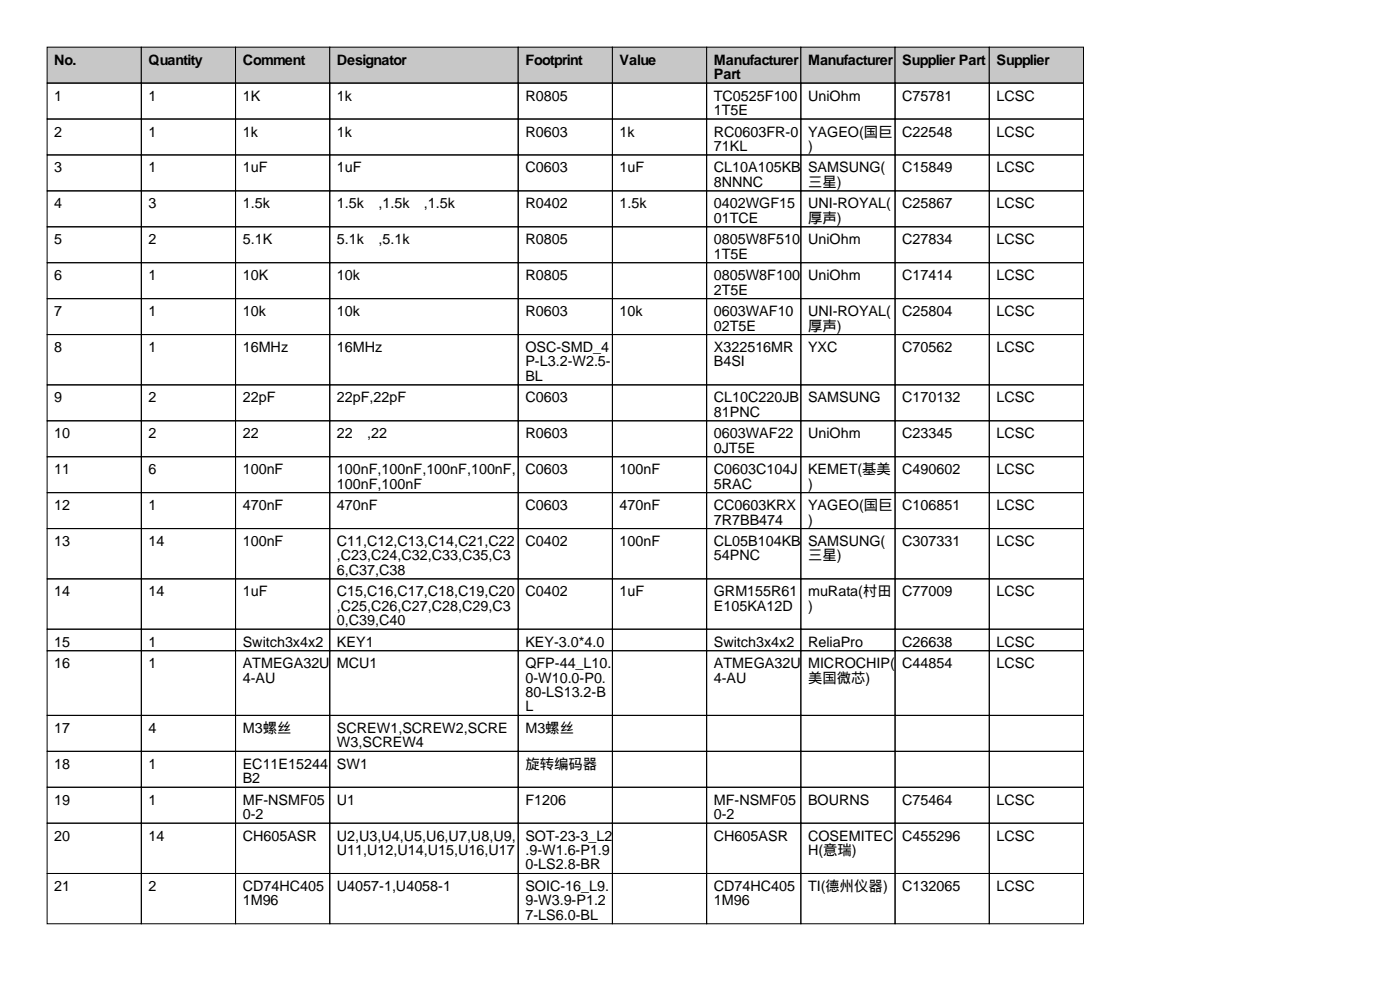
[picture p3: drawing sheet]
<svg xmlns="http://www.w3.org/2000/svg" width="297mm" height="210mm" viewBox="0 0 297 210" stroke-linecap="round" stroke-linejoin="round" font-family="sans-serif">
<defs><g id="words">
<g font-size="3">
<text x="11.5" y="13.7">No.</text>
<text x="31.5" y="13.7">Quantity</text>
<text x="51.5" y="13.7">Comment</text>
<text x="71.5" y="13.7">Designator</text>
<text x="111.5" y="13.7">Footprint</text>
<text x="131.5" y="13.7">Value</text>
<text x="151.5" y="13.7">Manufacturer</text>
<text x="151.5" y="16.8">Part</text>
<text x="171.5" y="13.7">Manufacturer</text>
<text x="191.5" y="13.7">Supplier Part</text>
<text x="211.5" y="13.7">Supplier</text>
<text x="11.5" y="21.3">1</text>
<text x="31.5" y="21.3">1</text>
<text x="51.5" y="21.3">1K</text>
<text x="71.5" y="21.3">1k</text>
<text x="111.5" y="21.3">R0805</text>
<text x="151.5" y="21.3">TC0525F100</text>
<text x="171.5" y="21.3">UniOhm</text>
<text x="191.5" y="21.3">C75781</text>
<text x="211.5" y="21.3">LCSC</text>
<text x="11.5" y="29">2</text>
<text x="31.5" y="29">1</text>
<text x="51.5" y="29">1k</text>
<text x="71.5" y="29">1k</text>
<text x="111.5" y="29">R0603</text>
<text x="131.5" y="29">1k</text>
<text x="151.5" y="24.4">1T5E</text>
<text x="151.5" y="29">RC0603FR-0</text>
<text x="171.5" y="29">YAGEO(国巨</text>
<text x="191.5" y="29">C22548</text>
<text x="211.5" y="29">LCSC</text>
<text x="151.5" y="32">71KL</text>
<text x="171.5" y="32">)</text>
<text x="11.5" y="36.6">3</text>
<text x="31.5" y="36.6">1</text>
<text x="51.5" y="36.6">1uF</text>
<text x="71.5" y="36.6">1uF</text>
<text x="111.5" y="36.6">C0603</text>
<text x="131.5" y="36.6">1uF</text>
<text x="151.5" y="36.6">CL10A105KB</text>
<text x="151.5" y="39.6">8NNNC</text>
<text x="171.5" y="36.6">SAMSUNG(</text>
<text x="171.5" y="39.6">三星)</text>
<text x="191.5" y="36.6">C15849</text>
<text x="211.5" y="36.6">LCSC</text>
<text x="11.5" y="44.2">4</text>
<text x="31.5" y="44.2">3</text>
<text x="51.5" y="44.2">1.5k</text>
<text x="71.5" y="44.2">1.5k</text>
<text x="80.3" y="44.2">,1.5k</text>
<text x="90" y="44.2">,1.5k</text>
<text x="111.5" y="44.2">R0402</text>
<text x="131.5" y="44.2">1.5k</text>
<text x="151.5" y="44.2">0402WGF15</text>
<text x="151.5" y="47.2">01TCE</text>
<text x="171.5" y="44.2">UNI-ROYAL(</text>
<text x="171.5" y="47.2">厚声)</text>
<text x="191.5" y="44.2">C25867</text>
<text x="211.5" y="44.2">LCSC</text>
<text x="11.5" y="51.8">5</text>
<text x="31.5" y="51.8">2</text>
<text x="51.5" y="51.8">5.1K</text>
<text x="71.5" y="51.8">5.1k</text>
<text x="80.3" y="51.8">,5.1k</text>
<text x="111.5" y="51.8">R0805</text>
<text x="151.5" y="51.8">0805W8F510</text>
<text x="171.5" y="51.8">UniOhm</text>
<text x="191.5" y="51.8">C27834</text>
<text x="211.5" y="51.8">LCSC</text>
<text x="11.5" y="59.4">6</text>
<text x="31.5" y="59.4">1</text>
<text x="51.5" y="59.4">10K</text>
<text x="71.5" y="59.4">10k</text>
<text x="111.5" y="59.4">R0805</text>
<text x="151.5" y="54.9">1T5E</text>
<text x="151.5" y="59.4">0805W8F100</text>
<text x="171.5" y="59.4">UniOhm</text>
<text x="191.5" y="59.4">C17414</text>
<text x="211.5" y="59.4">LCSC</text>
<text x="151.5" y="62.5">2T5E</text>
<text x="11.5" y="67.1">7</text>
<text x="31.5" y="67.1">1</text>
<text x="51.5" y="67.1">10k</text>
<text x="71.5" y="67.1">10k</text>
<text x="111.5" y="67.1">R0603</text>
<text x="131.5" y="67.1">10k</text>
<text x="151.5" y="67.1">0603WAF10</text>
<text x="151.5" y="70.1">02T5E</text>
<text x="171.5" y="67.1">UNI-ROYAL(</text>
<text x="171.5" y="70.1">厚声)</text>
<text x="191.5" y="67.1">C25804</text>
<text x="211.5" y="67.1">LCSC</text>
<text x="11.5" y="74.7">8</text>
<text x="31.5" y="74.7">1</text>
<text x="51.5" y="74.7">16MHz</text>
<text x="71.5" y="74.7">16MHz</text>
<text x="111.5" y="74.7">OSC-SMD_4</text>
<text x="111.5" y="77.7">P-L3.2-W2.5-</text>
<text x="151.5" y="74.7">X322516MR</text>
<text x="151.5" y="77.7">B4SI</text>
<text x="171.5" y="74.7">YXC</text>
<text x="191.5" y="74.7">C70562</text>
<text x="211.5" y="74.7">LCSC</text>
<text x="111.5" y="80.8">BL</text>
<text x="11.5" y="85.3">9</text>
<text x="31.5" y="85.3">2</text>
<text x="51.5" y="85.3">22pF</text>
<text x="71.5" y="85.3">22pF,22pF</text>
<text x="111.5" y="85.3">C0603</text>
<text x="151.5" y="85.3">CL10C220JB</text>
<text x="151.5" y="88.4">81PNC</text>
<text x="171.5" y="85.3">SAMSUNG</text>
<text x="191.5" y="85.3">C170132</text>
<text x="211.5" y="85.3">LCSC</text>
<text x="11.5" y="93">10</text>
<text x="31.5" y="93">2</text>
<text x="51.5" y="93">22</text>
<text x="71.5" y="93">22</text>
<text x="78" y="93">,22</text>
<text x="111.5" y="93">R0603</text>
<text x="151.5" y="93">0603WAF22</text>
<text x="171.5" y="93">UniOhm</text>
<text x="191.5" y="93">C23345</text>
<text x="211.5" y="93">LCSC</text>
<text x="11.5" y="100.6">11</text>
<text x="31.5" y="100.6">6</text>
<text x="51.5" y="100.6">100nF</text>
<text x="71.5" y="100.6">100nF,100nF,100nF,100nF,</text>
<text x="111.5" y="100.6">C0603</text>
<text x="131.5" y="100.6">100nF</text>
<text x="151.5" y="96">0JT5E</text>
<text x="151.5" y="100.6">C0603C104J</text>
<text x="171.5" y="100.6">KEMET(基美</text>
<text x="191.5" y="100.6">C490602</text>
<text x="211.5" y="100.6">LCSC</text>
<text x="71.5" y="103.6">100nF,100nF</text>
<text x="151.5" y="103.6">5RAC</text>
<text x="171.5" y="103.6">)</text>
<text x="11.5" y="108.2">12</text>
<text x="31.5" y="108.2">1</text>
<text x="51.5" y="108.2">470nF</text>
<text x="71.5" y="108.2">470nF</text>
<text x="111.5" y="108.2">C0603</text>
<text x="131.5" y="108.2">470nF</text>
<text x="151.5" y="108.2">CC0603KRX</text>
<text x="151.5" y="111.3">7R7BB474</text>
<text x="171.5" y="108.2">YAGEO(国巨</text>
<text x="171.5" y="111.3">)</text>
<text x="191.5" y="108.2">C106851</text>
<text x="211.5" y="108.2">LCSC</text>
<text x="11.5" y="115.8">13</text>
<text x="31.5" y="115.8">14</text>
<text x="51.5" y="115.8">100nF</text>
<text x="71.5" y="115.8">C11,C12,C13,C14,C21,C22</text>
<text x="71.5" y="118.9">,C23,C24,C32,C33,C35,C3</text>
<text x="111.5" y="115.8">C0402</text>
<text x="131.5" y="115.8">100nF</text>
<text x="151.5" y="115.8">CL05B104KB</text>
<text x="151.5" y="118.9">54PNC</text>
<text x="171.5" y="115.8">SAMSUNG(</text>
<text x="171.5" y="118.9">三星)</text>
<text x="191.5" y="115.8">C307331</text>
<text x="211.5" y="115.8">LCSC</text>
<text x="71.5" y="121.9">6,C37,C38</text>
<text x="11.5" y="126.5">14</text>
<text x="31.5" y="126.5">14</text>
<text x="51.5" y="126.5">1uF</text>
<text x="71.5" y="126.5">C15,C16,C17,C18,C19,C20</text>
<text x="71.5" y="129.5">,C25,C26,C27,C28,C29,C3</text>
<text x="111.5" y="126.5">C0402</text>
<text x="131.5" y="126.5">1uF</text>
<text x="151.5" y="126.5">GRM155R61</text>
<text x="151.5" y="129.5">E105KA12D</text>
<text x="171.5" y="126.5">muRata(村田</text>
<text x="171.5" y="129.5">)</text>
<text x="191.5" y="126.5">C77009</text>
<text x="211.5" y="126.5">LCSC</text>
<text x="11.5" y="137.2">15</text>
<text x="31.5" y="137.2">1</text>
<text x="51.5" y="137.2">Switch3x4x2</text>
<text x="71.5" y="132.6">0,C39,C40</text>
<text x="71.5" y="137.2">KEY1</text>
<text x="111.5" y="137.2">KEY-3.0*4.0</text>
<text x="151.5" y="137.2">Switch3x4x2</text>
<text x="171.5" y="137.2">ReliaPro</text>
<text x="191.5" y="137.2">C26638</text>
<text x="211.5" y="137.2">LCSC</text>
<text x="11.5" y="141.7">16</text>
<text x="31.5" y="141.7">1</text>
<text x="51.5" y="141.7">ATMEGA32U</text>
<text x="71.5" y="141.7">MCU1</text>
<text x="111.5" y="141.7">QFP-44_L10.</text>
<text x="151.5" y="141.7">ATMEGA32U</text>
<text x="171.5" y="141.7">MICROCHIP(</text>
<text x="191.5" y="141.7">C44854</text>
<text x="211.5" y="141.7">LCSC</text>
<text x="51.5" y="144.8">4-AU</text>
<text x="111.5" y="144.8">0-W10.0-P0.</text>
<text x="111.5" y="147.8">80-LS13.2-B</text>
<text x="151.5" y="144.8">4-AU</text>
<text x="171.5" y="144.8">美国微芯)</text>
<text x="11.5" y="155.5">17</text>
<text x="31.5" y="155.5">4</text>
<text x="51.5" y="155.5">M3螺丝</text>
<text x="71.5" y="155.5">SCREW1,SCREW2,SCRE</text>
<text x="111.5" y="150.9">L</text>
<text x="111.5" y="155.5">M3螺丝</text>
<text x="71.5" y="158.5">W3,SCREW4</text>
<text x="11.5" y="163.1">18</text>
<text x="31.5" y="163.1">1</text>
<text x="51.5" y="163.1">EC11E15244</text>
<text x="51.5" y="166.1">B2</text>
<text x="71.5" y="163.1">SW1</text>
<text x="111.5" y="163.1">旋转编码器</text>
<text x="11.5" y="170.7">19</text>
<text x="31.5" y="170.7">1</text>
<text x="51.5" y="170.7">MF-NSMF05</text>
<text x="51.5" y="173.7">0-2</text>
<text x="71.5" y="170.7">U1</text>
<text x="111.5" y="170.7">F1206</text>
<text x="151.5" y="170.7">MF-NSMF05</text>
<text x="151.5" y="173.7">0-2</text>
<text x="171.5" y="170.7">BOURNS</text>
<text x="191.5" y="170.7">C75464</text>
<text x="211.5" y="170.7">LCSC</text>
<text x="11.5" y="178.3">20</text>
<text x="31.5" y="178.3">14</text>
<text x="51.5" y="178.3">CH605ASR</text>
<text x="71.5" y="178.3">U2,U3,U4,U5,U6,U7,U8,U9,</text>
<text x="111.5" y="178.3">SOT-23-3_L2</text>
<text x="151.5" y="178.3">CH605ASR</text>
<text x="171.5" y="178.3">COSEMITEC</text>
<text x="191.5" y="178.3">C455296</text>
<text x="211.5" y="178.3">LCSC</text>
<text x="71.5" y="181.4">U11,U12,U14,U15,U16,U17</text>
<text x="111.5" y="181.4">.9-W1.6-P1.9</text>
<text x="111.5" y="184.4">0-LS2.8-BR</text>
<text x="171.5" y="181.4">H(意瑞)</text>
<text x="11.5" y="189">21</text>
<text x="31.5" y="189">2</text>
<text x="51.5" y="189">CD74HC405</text>
<text x="71.5" y="189">U4057-1,U4058-1</text>
<text x="111.5" y="189">SOIC-16_L9.</text>
<text x="151.5" y="189">CD74HC405</text>
<text x="171.5" y="189">TI(德州仪器)</text>
<text x="191.5" y="189">C132065</text>
<text x="211.5" y="189">LCSC</text>
<text x="51.5" y="192">1M96</text>
<text x="111.5" y="192">9-W3.9-P1.2</text>
<text x="111.5" y="195.1">7-LS6.0-BL</text>
<text x="151.5" y="192">1M96</text>
</g>
</g></defs>
<g fill="#c7c7c7" stroke="#000" stroke-width=".21">
<path d="M10 10h20v7.6h-20z"/>
<path d="M30 10h20v7.6h-20z"/>
<path d="M50 10h20v7.6h-20z"/>
<path d="M70 10h40v7.6h-40z"/>
<path d="M110 10h20v7.6h-20z"/>
<path d="M130 10h20v7.6h-20z"/>
<path d="M150 10h20v7.6h-20z"/>
<path d="M170 10h20v7.6h-20z"/>
<path d="M190 10h20v7.6h-20z"/>
<path d="M210 10h20v7.6h-20z"/>
</g>
<g fill="none" stroke="#000" stroke-width=".21">
<path d="M10 17.6h20v7.6h-20zM30 17.6h20v7.6h-20zM50 17.6h20v7.6h-20zM70 17.6h40v7.6h-40zM110 17.6h20v7.6h-20zM130 17.6h20v7.6h-20zM150 17.6h20v7.6h-20zM170 17.6h20v7.6h-20zM190 17.6h20v7.6h-20zM210 17.6h20v7.6h-20zM10 25.2h20v7.7h-20zM10 32.9h20v7.6h-20z"/>
<path d="M30 25.2h20v7.7h-20zM30 32.9h20v7.6h-20zM50 25.2h20v7.7h-20zM50 32.9h20v7.6h-20zM70 25.2h40v7.7h-40zM70 32.9h40v7.6h-40zM110 25.2h20v7.7h-20zM110 32.9h20v7.6h-20zM130 25.2h20v7.7h-20zM130 32.9h20v7.6h-20zM150 25.2h20v7.7h-20zM150 32.9h20v7.6h-20z"/>
<path d="M170 25.2h20v7.7h-20zM170 32.9h20v7.6h-20zM190 25.2h20v7.7h-20zM190 32.9h20v7.6h-20zM210 25.2h20v7.7h-20zM210 32.9h20v7.6h-20zM10 40.5h20v7.6h-20zM10 48.1h20v7.6h-20zM10 55.7h20v7.6h-20zM30 40.5h20v7.6h-20zM30 48.1h20v7.6h-20zM30 55.7h20v7.6h-20z"/>
<path d="M50 40.5h20v7.6h-20zM50 48.1h20v7.6h-20zM50 55.7h20v7.6h-20zM70 40.5h40v7.6h-40zM70 48.1h40v7.6h-40zM70 55.7h40v7.6h-40zM110 40.5h20v7.6h-20zM110 48.1h20v7.6h-20zM110 55.7h20v7.6h-20zM130 40.5h20v7.6h-20zM130 48.1h20v7.6h-20zM130 55.7h20v7.6h-20z"/>
<path d="M150 40.5h20v7.6h-20zM150 48.1h20v7.6h-20zM150 55.7h20v7.6h-20zM170 40.5h20v7.6h-20zM170 48.1h20v7.6h-20zM170 55.7h20v7.6h-20zM190 40.5h20v7.6h-20zM190 48.1h20v7.6h-20zM190 55.7h20v7.6h-20zM210 40.5h20v7.6h-20zM210 48.1h20v7.6h-20zM210 55.7h20v7.6h-20z"/>
<path d="M10 63.3h20v7.7h-20zM10 71h20v10.6h-20zM30 63.3h20v7.7h-20zM30 71h20v10.6h-20zM50 63.3h20v7.7h-20zM50 71h20v10.6h-20zM70 63.3h40v7.7h-40zM70 71h40v10.6h-40zM110 63.3h20v7.7h-20zM110 71h20v10.6h-20zM130 63.3h20v7.7h-20zM130 71h20v10.6h-20z"/>
<path d="M150 63.3h20v7.7h-20zM150 71h20v10.6h-20zM170 63.3h20v7.7h-20zM170 71h20v10.6h-20zM190 63.3h20v7.7h-20zM190 71h20v10.6h-20zM210 63.3h20v7.7h-20zM210 71h20v10.6h-20zM10 81.6h20v7.6h-20zM10 89.2h20v7.7h-20zM10 96.9h20v7.6h-20zM30 81.6h20v7.6h-20z"/>
<path d="M30 89.2h20v7.7h-20zM30 96.9h20v7.6h-20zM50 81.6h20v7.6h-20zM50 89.2h20v7.7h-20zM50 96.9h20v7.6h-20zM70 81.6h40v7.6h-40zM70 89.2h40v7.7h-40zM70 96.9h40v7.6h-40zM110 81.6h20v7.6h-20zM110 89.2h20v7.7h-20zM110 96.9h20v7.6h-20zM130 81.6h20v7.6h-20z"/>
<path d="M130 89.2h20v7.7h-20zM130 96.9h20v7.6h-20zM150 81.6h20v7.6h-20zM150 89.2h20v7.7h-20zM150 96.9h20v7.6h-20zM170 81.6h20v7.6h-20zM170 89.2h20v7.7h-20zM170 96.9h20v7.6h-20zM190 81.6h20v7.6h-20zM190 89.2h20v7.7h-20zM190 96.9h20v7.6h-20zM210 81.6h20v7.6h-20z"/>
<path d="M210 89.2h20v7.7h-20zM210 96.9h20v7.6h-20zM10 104.5h20v7.6h-20zM10 112.1h20v10.7h-20zM30 104.5h20v7.6h-20zM30 112.1h20v10.7h-20zM50 104.5h20v7.6h-20zM50 112.1h20v10.7h-20zM70 104.5h40v7.6h-40zM70 112.1h40v10.7h-40zM110 104.5h20v7.6h-20zM110 112.1h20v10.7h-20z"/>
<path d="M130 104.5h20v7.6h-20zM130 112.1h20v10.7h-20zM150 104.5h20v7.6h-20zM150 112.1h20v10.7h-20zM170 104.5h20v7.6h-20zM170 112.1h20v10.7h-20zM190 104.5h20v7.6h-20zM190 112.1h20v10.7h-20zM210 104.5h20v7.6h-20zM210 112.1h20v10.7h-20zM10 122.8h20v10.6h-20zM10 133.4h20v4.6h-20z"/>
<path d="M10 138h20v13.7h-20zM30 122.8h20v10.6h-20zM30 133.4h20v4.6h-20zM30 138h20v13.7h-20zM50 122.8h20v10.6h-20zM50 133.4h20v4.6h-20zM50 138h20v13.7h-20zM70 122.8h40v10.6h-40zM70 133.4h40v4.6h-40zM70 138h40v13.7h-40zM110 122.8h20v10.6h-20zM110 133.4h20v4.6h-20z"/>
<path d="M110 138h20v13.7h-20zM130 122.8h20v10.6h-20zM130 133.4h20v4.6h-20zM130 138h20v13.7h-20zM150 122.8h20v10.6h-20zM150 133.4h20v4.6h-20zM150 138h20v13.7h-20zM170 122.8h20v10.6h-20zM170 133.4h20v4.6h-20zM170 138h20v13.7h-20zM190 122.8h20v10.6h-20zM190 133.4h20v4.6h-20z"/>
<path d="M190 138h20v13.7h-20zM210 122.8h20v10.6h-20zM210 133.4h20v4.6h-20zM210 138h20v13.7h-20zM10 151.7h20v7.7h-20zM10 159.4h20v7.6h-20zM30 151.7h20v7.7h-20zM30 159.4h20v7.6h-20zM50 151.7h20v7.7h-20zM50 159.4h20v7.6h-20zM70 151.7h40v7.7h-40zM70 159.4h40v7.6h-40z"/>
<path d="M110 151.7h20v7.7h-20zM110 159.4h20v7.6h-20zM130 151.7h20v7.7h-20zM130 159.4h20v7.6h-20zM150 151.7h20v7.7h-20zM150 159.4h20v7.6h-20zM170 151.7h20v7.7h-20zM170 159.4h20v7.6h-20zM190 151.7h20v7.7h-20zM190 159.4h20v7.6h-20zM210 151.7h20v7.7h-20zM210 159.4h20v7.6h-20z"/>
<path d="M10 167h20v7.6h-20zM10 174.6h20v10.7h-20zM30 167h20v7.6h-20zM30 174.6h20v10.7h-20zM50 167h20v7.6h-20zM50 174.6h20v10.7h-20zM70 167h40v7.6h-40zM70 174.6h40v10.7h-40zM110 167h20v7.6h-20zM110 174.6h20v10.7h-20zM130 167h20v7.6h-20zM130 174.6h20v10.7h-20z"/>
<path d="M150 167h20v7.6h-20zM150 174.6h20v10.7h-20zM170 167h20v7.6h-20zM170 174.6h20v10.7h-20zM190 167h20v7.6h-20zM190 174.6h20v10.7h-20zM210 167h20v7.6h-20zM210 174.6h20v10.7h-20zM10 185.3h20v10.6h-20zM30 185.3h20v10.6h-20zM50 185.3h20v10.6h-20zM70 185.3h40v10.6h-40z"/>
<path d="M110 185.3h20v10.6h-20zM130 185.3h20v10.6h-20zM150 185.3h20v10.6h-20zM170 185.3h20v10.6h-20zM190 185.3h20v10.6h-20zM210 185.3h20v10.6h-20z"/>
</g>
<use href="#words"/>
</svg>
